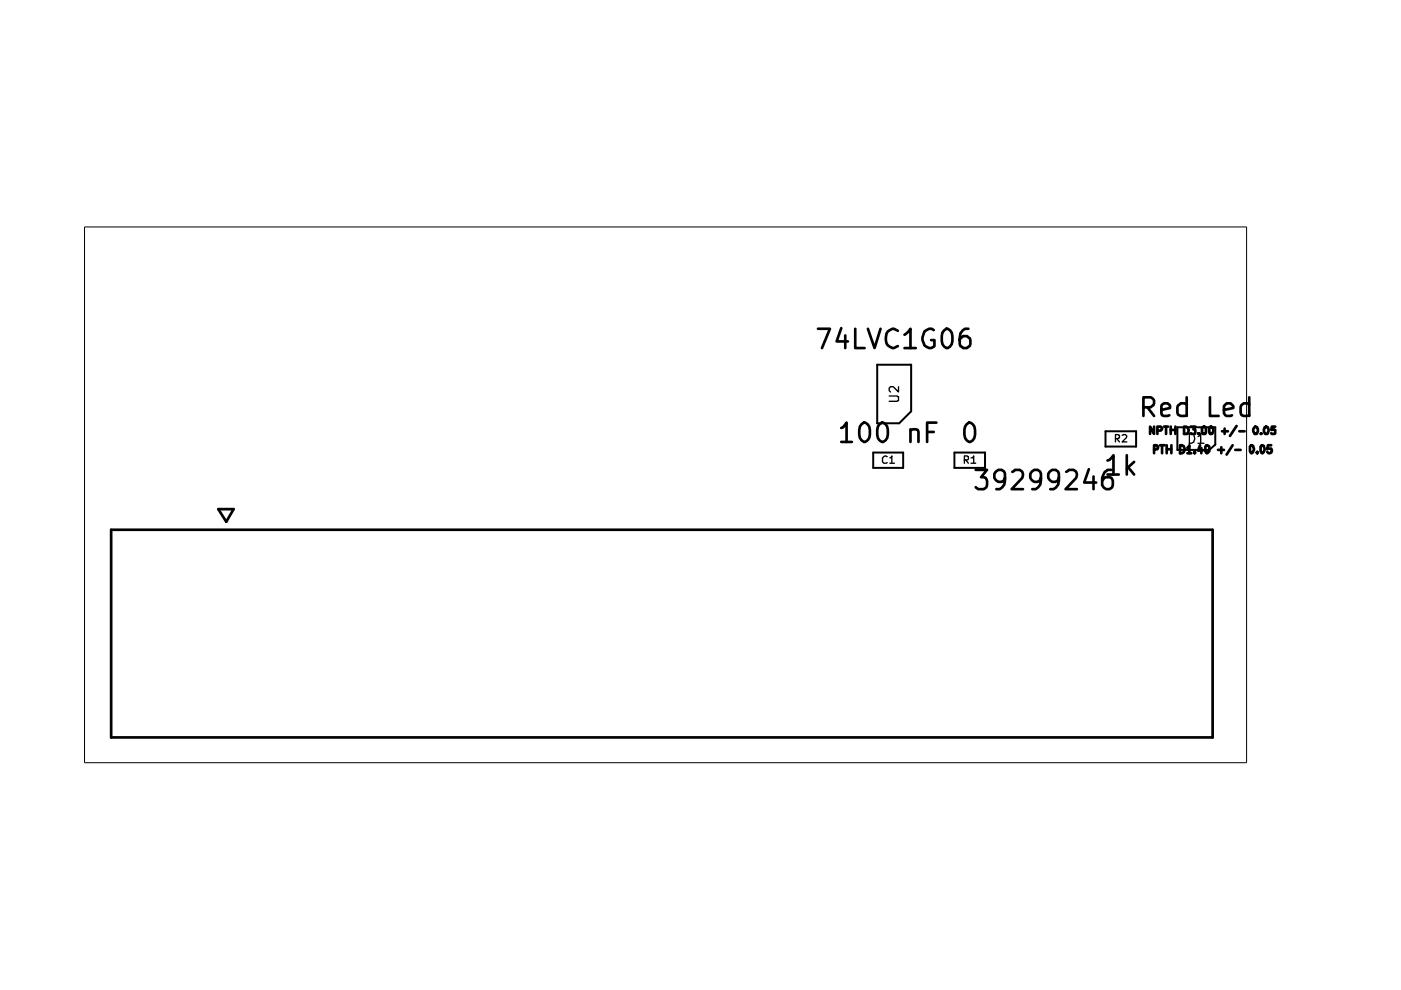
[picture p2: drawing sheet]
<svg xmlns="http://www.w3.org/2000/svg" width="297mm" height="210mm" viewBox="0 0 297 210" stroke-linecap="round" stroke-linejoin="round" font-family="sans-serif">
<path d="M17.9 48.1h246.4v113.6h-246.4z" fill="none" stroke="#000" stroke-width=".21"/>
<path d="M186 77.3h7.2v9.9l-2.6 2.5h-4.6zM185.1 96h6.4v3.2h-6.4zM202.4 96h6.4v3.2h-6.4zM234.4 91.4h6.5v3.3h-6.5zM249.6 90.6h8.1v3.7l-1.3 1.1h-6.8z" fill="none" stroke="#000" stroke-width=".42"/>
<g fill="none" stroke="#000" stroke-width=".28">
<path d="M188.1 96.8l-.4-.1-.6 .4v.8l.3 .3h.6l.1-.1M188.5 84h1.7l.3 .1v.8l-.3 .2h-1.7M188.7 97.1l.4-.4v1.5M188.7 98.2h1M190.5 82v1.1l-1.1-1.1h-.6l-.3 .3v.5l.3 .3M204.5 97.5h.7l.1-.1v-.6l-.8-.1v1.5M204.8 97.5l.5 .7M205.9 97.1h.3l.2-.4v1.5M205.9 98.2h1M236.5 93l.8-.1v-.6l-.8-.2v1.6M236.8 93l.5 .7M237.9 92.3l.7-.2 .3 .3-.1 .5-.9 .8h1"/>
<path d="M252.2 91.9h.4l.6 .2 .1 .8-.1 .8-.6 .3h-.4zM254 92.6l.3-.2 .3-.5v2.1M254 94h1.3"/>
</g>
<g fill="none" stroke="#000" stroke-width=".56">
<path d="M173.4 69.7h2.6l-1.7 4.1M178.4 69.6l-1 2.8h2.4M179.2 71.1v2.7M181.3 69.7v4.1h2M184 69.7l1.4 4.1 1.3-4.1M190.4 70.1l-.9-.4a1.84 1.84 0 0 0-1.7 2.4 1.68 1.68 0 0 0 1.7 1.7l.9-.4M191.8 71l1.2-1.3v4.1M191.8 73.8h2.4M198 70a1.39 1.39 0 0 0-2 .3 2.36 2.36 0 0 0 .4 3.2 1.16 1.16 0 0 0 1.7-.1v-1.3h-.7M200.1 70.1l.6-.4a1.44 1.44 0 0 1 1.2 1.6 2.11 2.11 0 0 1-1 2.5 1.44 1.44 0 0 1-1.2-1.6v-.9l.1-.7zM205.3 69.7a1.66 1.66 0 0 0-1.8 1.8v1.5a1.4 1.4 0 0 0 1.5 .8l.6-.4 .1-1.3a1.4 1.4 0 0 0-1.5-.8l-.6 .4-.1 .4M178.4 90.7l.4-.1 .7-1v4.1"/>
<path d="M178.4 93.7h2.2M182.6 90l.6-.4a1.44 1.44 0 0 1 1.2 1.6 2.11 2.11 0 0 1-1 2.5 1.44 1.44 0 0 1-1.2-1.6v-.9l.1-.7zM186.4 90l.6-.4a1.44 1.44 0 0 1 1.2 1.6 2.11 2.11 0 0 1-.9 2.5 1.44 1.44 0 0 1-1.3-1.6v-.9l.1-.7zM193 91.3a1.37 1.37 0 0 1 1.6-.1l.1 .4v2.1M193 91v2.7M196.6 91.6h1.4M198.5 89.6h-1.9v4.1M204.9 90l.6-.4a1.44 1.44 0 0 1 1.2 1.6 2.11 2.11 0 0 1-1 2.5 1.44 1.44 0 0 1-1.2-1.6v-.9l.1-.7zM206.9 99.6h2.4l-1.3 1.6 1 .1a1.76 1.76 0 0 1 0 2.1l-.4 .3h-1.2l-.5-.4M230.9 99.5l-1 2.8h2.5M234.8 97.6l.4-.1 .9-1v4.1M235.7 99.6h-.9a2.89 2.89 0 0 0-.8 3.7l.5 .4h.7l.5-.3a1.76 1.76 0 0 0 0-2.1 1.41 1.41 0 0 0-2 .6"/>
<path d="M238.9 96.5v4.1M239.2 99.1l1.3 1.5M240.5 97.9l-1.6 1.4M242.4 86.4h1.6l.3-.3a1.02 1.02 0 0 0 .4-1 1.02 1.02 0 0 0-.7-.9h-1.6v4M243.3 86.4l1.4 1.8M244.7 90.5v1.5l-.9-1.5v1.5M244.7 95.3h.7l.1-.6-.2-.3h-.6v1.7M245.4 91.3h.7l.3-.3v-.3l-.3-.2h-.7v1.5M246 94.4h.9M246.2 86.9l1.9-.4-.2-.7-.4-.3h-.7l-.4 .3-.2 .3v1.5l.2 .5 .4 .1 1.1-.1M246.4 94.4v1.7M246.8 90.5h.9"/>
<path d="M247.2 90.5v1.5M247.4 94.4v1.7M247.4 95.3h1M248.2 90.5v1.5M248.2 91.2h1M248.4 94.4v1.7M249.2 90.5v1.5M250.2 94.4a.86 .86 0 0 1 1 .9 .86 .86 0 0 1-1 .8zM251 90.5a.9 .9 0 0 1 .9 .5 .9 .9 0 0 1-.2 1h-.7zM251.6 85.8l-.4-.3a1.4 1.4 0 0 0-1.6 .9l.2 1.5 .5 .3 1.3-.1M251.6 84.2v4M251.7 95l.5-.6v1.7"/>
<path d="M251.7 96.1h.9M252.4 90.5h1l-.4 .5 .4 .2v.7l-.1 .1h-.7l-.2-.1M253.3 95.8l.1 .2-.1 .1v-.3v.3M254.1 91.9l.2 .1-.2-.1v.1M254.4 94.4l-.4 1.1h1M254.7 95v1.1M254.8 90.7l.5-.2 .4 .2v1l-.1 .3h-.6l-.2-.3zM255.8 94.4l.6 .3v1l-.4 .4-.4-.4v-1zM256.5 84.2v4h1.9M256.7 90.5a.89 .89 0 0 1 .3 1.5h-.5l-.1-.3v-1zM258.2 95.4h1.3M258.9 94.8v1.3"/>
<path d="M259.1 91.4h1.3M259.5 86.9l2-.4v-.4l-.6-.6h-.8l-.6 .6v1.5l.6 .6 1.1-.1M259.6 90.9v1.1M261.3 94.4l-1.2 2M261.9 95.4h1.1M262.2 90.3l-1.4 2.1M262.7 91.4h1.2M264.9 85.8l-.5-.3h-.7l-.4 .3a1.92 1.92 0 0 0 0 2.3l.4 .1 1.2-.1M264.9 84.2v4M265.3 94.4a.89 .89 0 0 1 .4 1.4l-.4 .3-.3-.4v-1zM266.1 90.5a.89 .89 0 0 1 .3 1.5h-.4v-.1a.85 .85 0 0 1 .1-1.4zM266.6 95.8v.3l-.2-.1 .2-.2v.3"/>
<path d="M267.4 91.9l-.1 .1 .1-.1v.1M267.5 94.4a.89 .89 0 0 1 .5 1.4l-.5 .3-.2-.4v-1zM268.1 90.6l.3-.1a.89 .89 0 0 1 .3 1.5l-.6-.1-.1-.5zM269.5 94.4h-.7l-.1 .9 .1-.2h.7l.2 .6a.54 .54 0 0 1-.7 .4l-.3-.3M270.4 90.5h-.7l-.2 .7 .3-.2 .6 .2v.7l-.2 .1h-.5l-.2-.1M23.6 112.3h233.5v44.1h-233.5zM46.3 108h3.2l-1.5 2.6zM213.1 101.3l-.2 .4-.5 .5a1.4 1.4 0 0 1-1.6-.9 1.45 1.45 0 0 1 .9-1.7h.7l.5 .4a3.7 3.7 0 0 1-.4 3.3l-.6 .4h-.7M214.6 100l.6-.4h1a1.12 1.12 0 0 1 .5 1.7l-2.2 2.4h2.4M220.7 101.3l-.1 .4-.6 .5a1.4 1.4 0 0 1-1.6-.9 1.45 1.45 0 0 1 .9-1.7h.7l.6 .4a3.7 3.7 0 0 1-.5 3.3l-.5 .4h-.7M224.5 101.3l-.1 .4-.6 .5a1.4 1.4 0 0 1-1.5-.9 1.45 1.45 0 0 1 .8-1.7h.7l.6 .4a3.7 3.7 0 0 1-.5 3.3l-.5 .4h-.7M226.1 100l.5-.4h1a1.12 1.12 0 0 1 .6 1.7l-2.3 2.4h2.4"/>
<path d="M231.8 101v2.7M234.8 100.6h2.4"/>
</g>
</svg>
